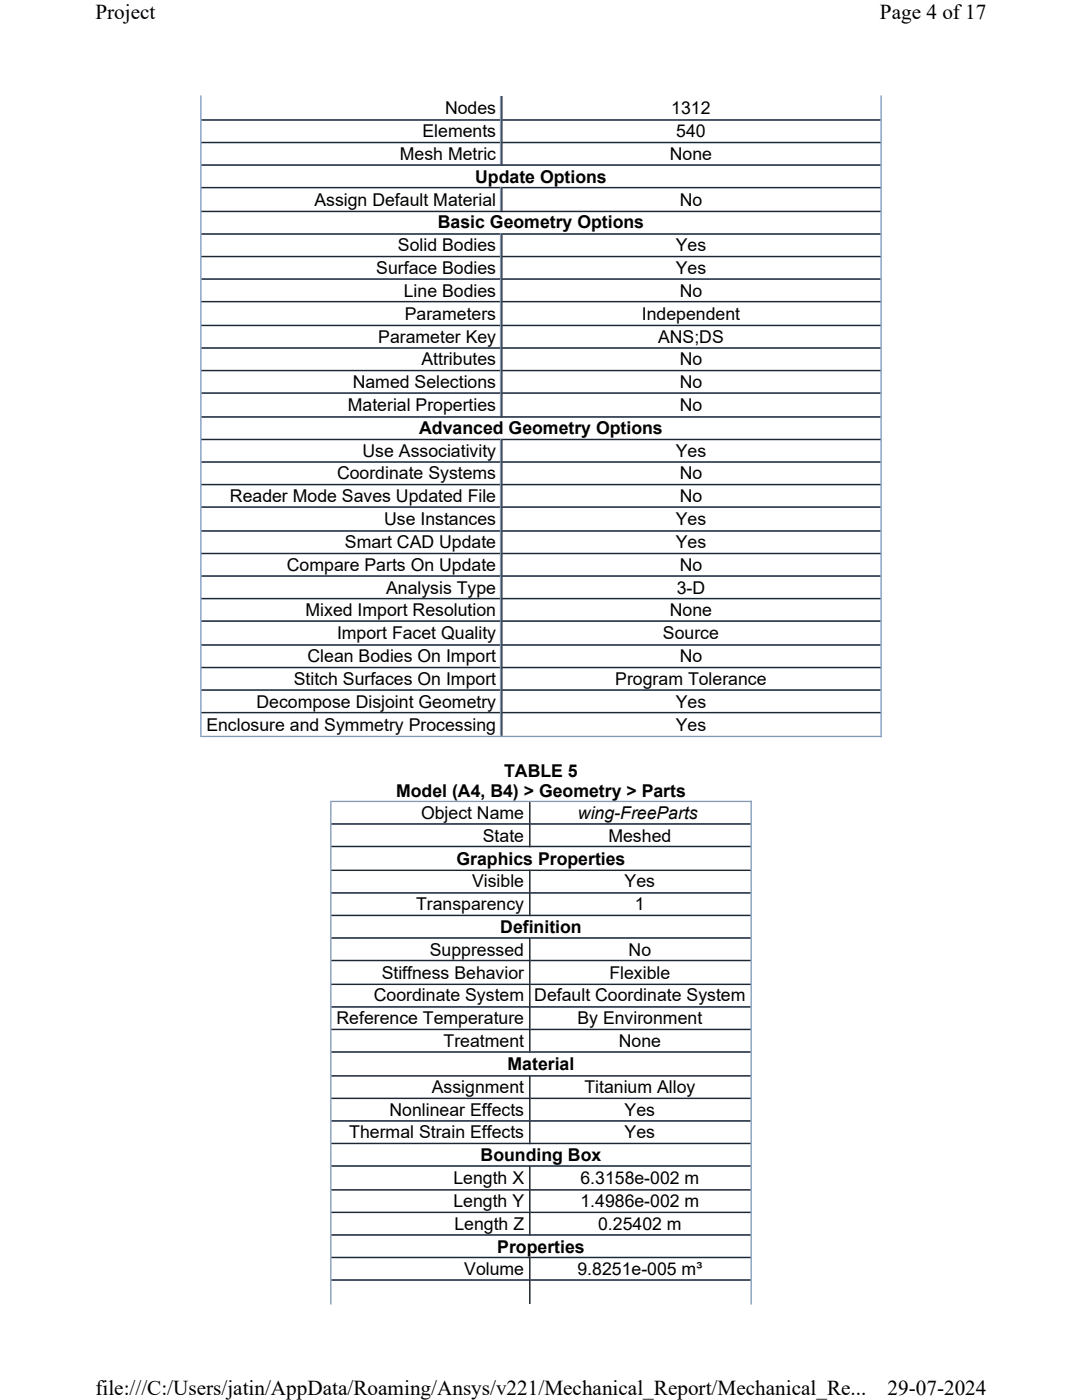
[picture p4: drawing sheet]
<svg xmlns="http://www.w3.org/2000/svg" width="216mm" height="279mm" viewBox="0 0 216 279" stroke-linecap="round" stroke-linejoin="round" font-family="sans-serif">
<defs><g id="words">
<g font-size="4.2">
<text x="19" y="3.8">Project</text>
<text x="175.6" y="3.8">Page 4 of17</text>
<text x="19" y="278.5">file:///C:/Users/jatin/AppData/Roaming/Ansys/v221/Mechanical_Report/Mechanical_Re...</text>
<text x="177.1" y="278.5">29-07-2024</text>
</g>
<g font-size="3.5">
<text x="88.8" y="22.8">Nodes</text>
<text x="134" y="22.8">1312</text>
<text x="84.3" y="27.4">Elements</text>
<text x="134.9" y="27.4">540</text>
<text x="79.8" y="31.9">Mesh Metric</text>
<text x="133.7" y="31.9">None</text>
<text x="62.7" y="41">Assign Default Material</text>
<text x="94.8" y="36.5">Update Options</text>
<text x="135.6" y="41">No</text>
<text x="87.4" y="45.6">Basic Geometry Options</text>
<text x="79.4" y="50.1">Solid Bodies</text>
<text x="134.8" y="50.1">Yes</text>
<text x="75.1" y="54.7">Surface Bodies</text>
<text x="80.6" y="59.3">Line Bodies</text>
<text x="134.8" y="54.7">Yes</text>
<text x="135.6" y="59.3">No</text>
<text x="80.8" y="63.8">Parameters</text>
<text x="128.1" y="63.8">Independent</text>
<text x="75.5" y="68.4">Parameter Key</text>
<text x="131.3" y="68.4">ANS;DS</text>
<text x="70.4" y="77.5">Named Selections</text>
<text x="84.1" y="72.9">Attributes</text>
<text x="135.6" y="72.9">No</text>
<text x="135.6" y="77.5">No</text>
<text x="69.4" y="82">Material Properties</text>
<text x="135.6" y="82">No</text>
<text x="83.6" y="86.6">Advanced Geometry Options</text>
<text x="67.2" y="95.7">Coordinate Systems</text>
<text x="72.3" y="91.1">Use Associativity</text>
<text x="134.8" y="91.1">Yes</text>
<text x="135.6" y="95.7">No</text>
<text x="45.9" y="100.2">Reader Mode Saves Updated File</text>
<text x="135.6" y="100.2">No</text>
<text x="76.7" y="104.8">Use Instances</text>
<text x="134.8" y="104.8">Yes</text>
<text x="57.2" y="113.9">Compare Parts On Update</text>
<text x="68.8" y="109.4">Smart CAD Update</text>
<text x="134.8" y="109.4">Yes</text>
<text x="135.6" y="113.9">No</text>
<text x="77" y="118.5">Analysis Type</text>
<text x="135" y="118.5">3-D</text>
<text x="61" y="123">Mixed Import Resolution</text>
<text x="133.7" y="123">None</text>
<text x="67.2" y="127.6">Import Facet Quality</text>
<text x="132.3" y="127.6">Source</text>
<text x="58.6" y="136.7">Stitch Surfaces On Import</text>
<text x="61.4" y="132.1">Clean Bodies On Import</text>
<text x="122.8" y="136.7">Program Tolerance</text>
<text x="135.6" y="132.1">No</text>
<text x="51.2" y="141.2">Decompose Disjoint Geometry</text>
<text x="134.8" y="141.2">Yes</text>
<text x="41.2" y="145.8">Enclosure and Symmetry Processing</text>
<text x="134.8" y="145.8">Yes</text>
<text x="100.6" y="155.1">TABLE 5</text>
<text x="79" y="159">Model (A4, B4) &gt; Geometry &gt; Parts</text>
<text x="84" y="163.4">Object Name</text>
<text x="96.4" y="168">State</text>
<text x="115.3" y="163.4">wing-FreeParts</text>
<text x="121.4" y="168">Meshed</text>
<text x="91.1" y="172.5">Graphics Properties</text>
<text x="94.2" y="177.1">Visible</text>
<text x="124.6" y="177.1">Yes</text>
<text x="83" y="181.6">Transparency</text>
<text x="126.7" y="181.6">1</text>
<text x="85.8" y="190.8">Suppressed</text>
<text x="99.8" y="186.2">Definition</text>
<text x="125.4" y="190.8">No</text>
<text x="76.2" y="195.3">Stiffness Behavior</text>
<text x="121.6" y="195.3">Flexible</text>
<text x="74.6" y="199.9">Coordinate System</text>
<text x="106.6" y="199.9">Default Coordinate System</text>
<text x="67.1" y="204.4">Reference Temperature</text>
<text x="88.5" y="209">Treatment</text>
<text x="115.2" y="204.4">By Environment</text>
<text x="123.5" y="209">None</text>
<text x="101.3" y="213.5">Material</text>
<text x="86.2" y="218.1">Assignment</text>
<text x="116.6" y="218.1">Titanium Alloy</text>
<text x="69.7" y="227.2">Thermal Strain Effects</text>
<text x="77.7" y="222.6">Nonlinear Effects</text>
<text x="124.6" y="222.6">Yes</text>
<text x="124.6" y="227.2">Yes</text>
<text x="95.9" y="231.8">Bounding Box</text>
<text x="90.5" y="236.3">Length X</text>
<text x="115.8" y="236.3">6.3158e-002 m</text>
<text x="90.5" y="240.9">Length Y</text>
<text x="90.7" y="245.4">Length Z</text>
<text x="115.8" y="240.9">1.4986e-002 m</text>
<text x="119.3" y="245.4">0.25402 m</text>
<text x="99.2" y="250">Properties</text>
<text x="92.6" y="254.5">Volume</text>
<text x="115.2" y="254.5">9.8251e-005 m³</text>
</g>
</g></defs>
<g fill="none" stroke="#7a99c0" stroke-width=".26">
<path d="M40.1 19v127.8M99.9 19.3v13.8M175.8 19v128.1M40.2 23.9h135.5M40.2 28.4h135.5M40.2 32.9h135.5M40.2 37.4h135.5M99.9 37.3v5M40.2 42.2h135.5M40.2 46.7h135.5M40.2 51.2h135.5M40.2 55.7h135.5"/>
<path d="M99.9 46.6v36.7M40.2 60.2h135.5M40.2 65h135.5M40.2 69.5h135.5M40.2 74h135.5M40.2 78.4h135.5M40.2 83.2h135.5M40.2 87.7h135.5M40.2 92.2h135.5M40.2 96.7h135.5M99.9 87.6v59.2M40.2 101.2h135.5"/>
<path d="M40.2 106h135.5M40.2 110.5h135.5M40.2 115h135.5M40.2 119.5h135.5M40.2 124h135.5M40.2 128.7h135.5M40.2 133.2h135.5M40.2 137.7h135.5M40 147h135.9M40.2 142.2h135.5M66 159.8v100.5M66.1 159.9h83.9"/>
<path d="M149.9 159.8v100.5M66.1 164.4h83.7M66.1 168.9h83.7M66.1 173.7h83.7M66.1 178.2h83.7M105.7 160.1v9M105.7 173.6v9.2M66.1 182.7h83.7M66.1 187.2h83.7M66.1 191.7h83.7M66.1 196.5h83.7M105.7 187.1v23"/>
<path d="M66.1 201h83.7M66.1 205.4h83.7M66.1 209.9h83.7M66.1 214.7h83.7M66.1 219.2h83.7M105.7 214.6v13.7M66.1 223.7h83.7M66.1 228.2h83.7M66.1 232.7h83.7M66.1 237.5h83.7M105.7 232.6v14M66.1 242h83.7"/>
<path d="M66.1 246.5h83.7M66.1 251h83.7M66.1 255.5h83.7M105.7 250.8v9.3"/>
</g>
<g fill="none" stroke="#1e2630" stroke-width=".26">
<path d="M100.1 19.3v13.8M40.2 23.9h59.8M40.2 28.4h59.8M40.2 32.9h135.5M40.2 37.4h59.8M100.1 37.3v5M100.3 23.9h75.4M100.3 28.4h75.4M100.3 37.4h75.4M40.2 42.2h135.5M40.2 46.7h59.8M40.2 51.2h59.8"/>
<path d="M40.2 55.7h59.8M100.1 46.6v36.7M100.3 46.7h75.4M100.3 51.2h75.4M100.3 55.7h75.4M40.2 60.2h59.8M40.2 65h59.8M40.2 69.5h59.8M40.2 74h59.8M40.2 78.4h59.8M100.3 60.2h75.4M100.3 65h75.4"/>
<path d="M100.3 69.5h75.4M100.3 74h75.4M100.3 78.4h75.4M40.2 83.2h135.5M40.2 87.7h59.8M40.2 92.2h59.8M40.2 96.7h59.8M100.1 87.6v59.2M100.3 87.7h75.4M100.3 92.2h75.4M100.3 96.7h75.4M40.2 101.2h59.8"/>
<path d="M40.2 106h59.8M40.2 110.5h59.8M40.2 115h59.8M40.2 119.5h59.8M100.3 101.2h75.4M100.3 106h75.4M100.3 110.5h75.4M100.3 115h75.4M100.3 119.5h75.4M40.2 124h59.8M40.2 128.7h59.8M40.2 133.2h59.8"/>
<path d="M40.2 137.7h59.8M100.3 124h75.4M100.3 128.7h75.4M100.3 133.2h75.4M100.3 137.7h75.4M40.2 142.2h59.8M100.3 142.2h75.4M66.1 164.4h83.7M66.1 168.9h83.7M66.1 173.7h83.7M66.1 178.2h83.7M105.7 160.1v9"/>
<path d="M105.7 173.6v9.2M66.1 182.7h83.7M66.1 187.2h83.7M66.1 191.7h83.7M66.1 196.5h83.7M105.7 187.1v23M66.1 201h83.7M66.1 205.4h83.7M66.1 209.9h83.7M66.1 214.7h83.7M66.1 219.2h83.7M105.7 214.6v13.7"/>
<path d="M66.1 223.7h83.7M66.1 228.2h83.7M66.1 232.7h83.7M66.1 237.5h83.7M105.7 232.6v14M66.1 242h83.7M66.1 246.5h83.7M66.1 251h83.7M66.1 255.5h83.7M105.7 250.8v9.3"/>
</g>
<g fill="#fff">
<path d="M19 0h177.8v4.7h-177.8z" fill-rule="evenodd"/>
<path d="M19 274.7h177.8v4.7h-177.8z" fill-rule="evenodd"/>
</g>
<use href="#words"/>
</svg>
